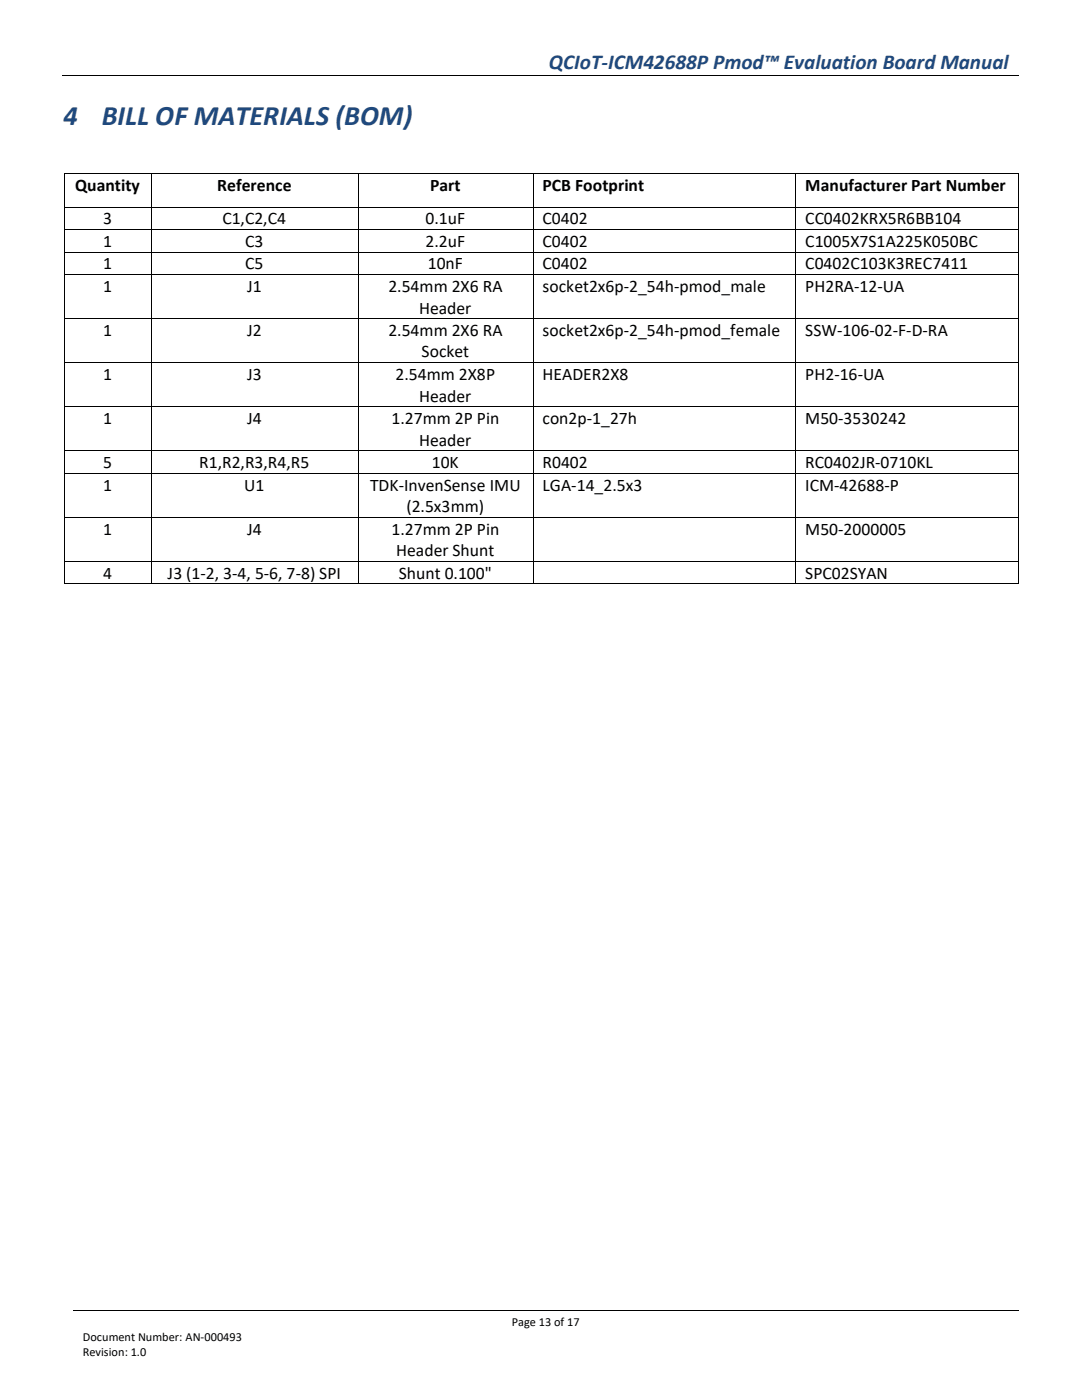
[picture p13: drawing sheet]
<svg xmlns="http://www.w3.org/2000/svg" width="216mm" height="279mm" viewBox="0 0 216 279" stroke-linecap="round" stroke-linejoin="round" font-family="sans-serif">
<defs><g id="words">
<g font-size="5.6" fill="#1f497d">
<text x="12.7" y="24.8">4</text>
<text x="20.3" y="24.8">BILL OF MATERIALS (BOM)</text>
</g>
<text font-size="4.2" fill="#1f497d" x="109.5" y="13.8">QCIoT-ICM42688P Pmod™ Evaluation Board Manual</text>
<g font-size="3.5">
<text x="15" y="38.1">Quantity</text>
<text x="43.4" y="38.1">Reference</text>
<text x="85.8" y="38.1">Part</text>
<text x="108.3" y="38.1">PCB Footprint</text>
<text x="160.7" y="38.1">Manufacturer Part Number</text>
<text x="20.6" y="44.8">3</text>
<text x="44.4" y="44.8">C1,C2,C4</text>
<text x="84.9" y="44.8">0.1uF</text>
<text x="108.3" y="44.8">C0402</text>
<text x="160.7" y="44.8">CC0402KRX5R6BB104</text>
<text x="20.6" y="49.3">1</text>
<text x="20.6" y="53.8">1</text>
<text x="48.9" y="49.3">C3</text>
<text x="48.9" y="53.8">C5</text>
<text x="84.9" y="49.3">2.2uF</text>
<text x="85.4" y="53.8">10nF</text>
<text x="108.3" y="49.3">C0402</text>
<text x="108.3" y="53.8">C0402</text>
<text x="160.7" y="49.3">C1005X7S1A225K050BC</text>
<text x="160.7" y="53.8">C0402C103K3REC7411</text>
<text x="20.6" y="58.3">1</text>
<text x="49.3" y="58.3">J1</text>
<text x="77.5" y="58.3">2.54mm 2X6 RA</text>
<text x="108.3" y="58.3">socket2x6p-2_54h-pmod_male</text>
<text x="160.7" y="58.3">PH2RA-12-UA</text>
<text x="83.6" y="62.6">Header</text>
<text x="20.6" y="67.1">1</text>
<text x="49.3" y="67.1">J2</text>
<text x="77.5" y="67.1">2.54mm 2X6 RA</text>
<text x="84.1" y="71.3">Socket</text>
<text x="108.3" y="67.1">socket2x6p-2_54h-pmod_female</text>
<text x="160.7" y="67.1">SSW-106-02-F-D-RA</text>
<text x="20.6" y="75.8">1</text>
<text x="49.3" y="75.8">J3</text>
<text x="78.9" y="75.8">2.54mm 2X8P</text>
<text x="108.3" y="75.8">HEADER2X8</text>
<text x="160.7" y="75.8">PH2-16-UA</text>
<text x="83.6" y="80.1">Header</text>
<text x="20.6" y="84.6">1</text>
<text x="49.3" y="84.6">J4</text>
<text x="78.1" y="84.6">1.27mm 2P Pin</text>
<text x="83.6" y="89">Header</text>
<text x="108.3" y="84.6">con2p-1_27h</text>
<text x="160.7" y="84.6">M50-3530242</text>
<text x="20.6" y="93.4">5</text>
<text x="39.8" y="93.4">R1,R2,R3,R4,R5</text>
<text x="86.2" y="93.4">10K</text>
<text x="108.3" y="93.4">R0402</text>
<text x="160.7" y="93.4">RC0402JR-0710KL</text>
<text x="20.6" y="97.9">1</text>
<text x="48.7" y="97.9">U1</text>
<text x="73.8" y="97.9">TDK-InvenSense IMU</text>
<text x="108.3" y="97.9">LGA-14_2.5x3</text>
<text x="160.7" y="97.9">ICM-42688-P</text>
<text x="20.6" y="106.7">1</text>
<text x="49.3" y="106.7">J4</text>
<text x="78.1" y="106.7">1.27mm 2P Pin</text>
<text x="81.1" y="102.2">(2.5x3mm)</text>
<text x="160.7" y="106.7">M50-2000005</text>
<text x="79.1" y="111">Header Shunt</text>
<text x="20.6" y="115.5">4</text>
<text x="33.5" y="115.5">J3 (1-2, 3-4, 5-6, 7-8) SPI</text>
<text x="79.6" y="115.5">Shunt 0.100&quot;</text>
<text x="160.7" y="115.5">SPC02SYAN</text>
</g>
<g font-size="2.5">
<text x="16.5" y="267.6">Document Number: AN-000493</text>
<text x="102.1" y="264.6">Page 13 of 17</text>
<text x="16.5" y="270.7">Revision: 1.0</text>
</g>
</g></defs>
<g fill="none" stroke="#000" stroke-width=".2">
<path d="M12.4 15.1h190.8M12.8 34.8v6.4M12.9 34.7h17.2M30.2 34.8v6.4M30.3 34.7h41.1M71.5 34.8v6.4M71.6 34.7h34.7M106.4 34.8v6.4M106.5 34.7h52.2M158.8 34.8v6.4M158.9 34.7h44.2M203.2 34.8v6.4"/>
<path d="M12.8 41.4v4.3M12.8 45.9v4.3M12.8 50.4v4.3M12.8 54.9v8.6M12.9 41.3h17.2M12.9 45.8h17.2M12.9 50.3h17.2M12.9 54.8h17.2M30.2 41.4v4.3M30.2 45.9v4.3M30.2 50.4v4.3M30.2 54.9v8.6"/>
<path d="M30.3 41.3h41.1M30.3 45.8h41.1M30.3 50.3h41.1M30.3 54.8h41.1M71.5 41.4v4.3M71.5 45.9v4.3M71.5 50.4v4.3M71.5 54.9v8.6M71.6 41.3h34.7M71.6 45.8h34.7M71.6 50.3h34.7M71.6 54.8h34.7"/>
<path d="M106.4 41.4v4.3M106.4 45.9v4.3M106.4 50.4v4.3M106.4 54.9v8.6M106.5 41.3h52.2M106.5 45.8h52.2M106.5 50.3h52.2M106.5 54.8h52.2M158.8 41.4v4.3M158.8 45.9v4.3M158.8 50.4v4.3M158.8 54.9v8.6"/>
<path d="M158.9 41.3h44.2M158.9 45.8h44.2M158.9 50.3h44.2M158.9 54.8h44.2M203.2 41.4v4.3M203.2 45.9v4.3M203.2 50.4v4.3M203.2 54.9v8.6M12.8 63.7v8.6M12.8 72.4v8.7M12.9 63.6h17.2M12.9 72.4h17.2"/>
<path d="M30.2 63.7v8.6M30.2 72.4v8.7M30.3 63.6h41.1M30.3 72.4h41.1M71.5 63.7v8.6M71.5 72.4v8.7M71.6 63.6h34.7M71.6 72.4h34.7M106.4 63.7v8.6M106.4 72.4v8.7M106.5 63.6h52.2M106.5 72.4h52.2"/>
<path d="M158.8 63.7v8.6M158.8 72.4v8.7M158.9 63.6h44.2M158.9 72.4h44.2M203.2 63.7v8.6M203.2 72.4v8.7M12.8 81.2v8.7M12.8 90.1v4.2M12.8 94.5v8.6M12.9 81.2h17.2M12.9 90h17.2M12.9 94.4h17.2"/>
<path d="M30.2 81.2v8.7M30.2 90.1v4.2M30.2 94.5v8.6M30.3 81.2h41.1M30.3 90h41.1M30.3 94.4h41.1M71.5 81.2v8.7M71.5 90.1v4.2M71.5 94.5v8.6M71.6 81.2h34.7M71.6 90h34.7M71.6 94.4h34.7"/>
<path d="M106.4 81.2v8.7M106.4 90.1v4.2M106.4 94.5v8.6M106.5 81.2h52.2M106.5 90h52.2M106.5 94.4h52.2M158.8 81.2v8.7M158.8 90.1v4.2M158.8 94.5v8.6M158.9 81.2h44.2M158.9 90h44.2M158.9 94.4h44.2"/>
<path d="M203.2 81.2v8.7M203.2 90.1v4.2M203.2 94.5v8.6M12.8 103.3v8.6M12.8 112.1v4.3M12.9 103.2h17.2M12.9 112h17.2M12.9 116.5h17.2M30.2 103.3v8.6M30.2 112.1v4.3M30.3 103.2h41.1M30.3 112h41.1"/>
<path d="M30.3 116.5h41.1M71.5 103.3v8.6M71.5 112.1v4.3M71.6 103.2h34.7M71.6 112h34.7M71.6 116.5h34.7M106.4 103.3v8.6M106.4 112.1v4.3M106.5 103.2h52.2M106.5 112h52.2M106.5 116.5h52.2M158.8 103.3v8.6"/>
<path d="M158.8 112.1v4.3M158.9 103.2h44.2M158.9 112h44.2M158.9 116.5h44.2M203.2 103.3v8.6M203.2 112.1v4.3M14.6 261.4h188.6"/>
</g>
<g fill="#000">
<path d="M77.4 15h.1v.2h-.1z" fill-rule="evenodd"/>
<path d="M12.7 34.6h.2v.2h-.2z" fill-rule="evenodd"/>
<path d="M12.7 34.6h.2v.2h-.2z" fill-rule="evenodd"/>
<path d="M30.1 34.6h.2v.2h-.2z" fill-rule="evenodd"/>
<path d="M71.4 34.6h.2v.2h-.2z" fill-rule="evenodd"/>
<path d="M106.3 34.6h.2v.2h-.2z" fill-rule="evenodd"/>
<path d="M158.7 34.6h.2v.2h-.2z" fill-rule="evenodd"/>
<path d="M203.1 34.6h.1v.2h-.1z" fill-rule="evenodd"/>
<path d="M203.1 34.6h.1v.2h-.1z" fill-rule="evenodd"/>
<path d="M12.7 41.2h.2v.2h-.2z" fill-rule="evenodd"/>
<path d="M12.7 45.7h.2v.2h-.2z" fill-rule="evenodd"/>
<path d="M12.7 50.2h.2v.2h-.2z" fill-rule="evenodd"/>
<path d="M12.7 54.7h.2v.2h-.2z" fill-rule="evenodd"/>
<path d="M30.1 41.2h.2v.2h-.2z" fill-rule="evenodd"/>
<path d="M30.1 45.7h.2v.2h-.2z" fill-rule="evenodd"/>
<path d="M30.1 50.2h.2v.2h-.2z" fill-rule="evenodd"/>
<path d="M30.1 54.7h.2v.2h-.2z" fill-rule="evenodd"/>
<path d="M71.4 41.2h.2v.2h-.2z" fill-rule="evenodd"/>
<path d="M71.4 45.7h.2v.2h-.2z" fill-rule="evenodd"/>
<path d="M71.4 50.2h.2v.2h-.2z" fill-rule="evenodd"/>
<path d="M71.4 54.7h.2v.2h-.2z" fill-rule="evenodd"/>
<path d="M106.3 41.2h.2v.2h-.2z" fill-rule="evenodd"/>
<path d="M106.3 45.7h.2v.2h-.2z" fill-rule="evenodd"/>
<path d="M106.3 50.2h.2v.2h-.2z" fill-rule="evenodd"/>
<path d="M106.3 54.7h.2v.2h-.2z" fill-rule="evenodd"/>
<path d="M158.7 41.2h.2v.2h-.2z" fill-rule="evenodd"/>
<path d="M158.7 45.7h.2v.2h-.2z" fill-rule="evenodd"/>
<path d="M158.7 50.2h.2v.2h-.2z" fill-rule="evenodd"/>
<path d="M158.7 54.7h.2v.2h-.2z" fill-rule="evenodd"/>
<path d="M203.1 41.2h.1v.2h-.1z" fill-rule="evenodd"/>
<path d="M203.1 45.7h.1v.2h-.1z" fill-rule="evenodd"/>
<path d="M203.1 50.2h.1v.2h-.1z" fill-rule="evenodd"/>
<path d="M203.1 54.7h.1v.2h-.1z" fill-rule="evenodd"/>
<path d="M12.7 63.5h.2v.2h-.2z" fill-rule="evenodd"/>
<path d="M12.7 72.3h.2v.1h-.2z" fill-rule="evenodd"/>
<path d="M30.1 63.5h.2v.2h-.2z" fill-rule="evenodd"/>
<path d="M30.1 72.3h.2v.1h-.2z" fill-rule="evenodd"/>
<path d="M71.4 63.5h.2v.2h-.2z" fill-rule="evenodd"/>
<path d="M71.4 72.3h.2v.1h-.2z" fill-rule="evenodd"/>
<path d="M106.3 63.5h.2v.2h-.2z" fill-rule="evenodd"/>
<path d="M106.3 72.3h.2v.1h-.2z" fill-rule="evenodd"/>
<path d="M158.7 63.5h.2v.2h-.2z" fill-rule="evenodd"/>
<path d="M158.7 72.3h.2v.1h-.2z" fill-rule="evenodd"/>
<path d="M203.1 63.5h.1v.2h-.1z" fill-rule="evenodd"/>
<path d="M203.1 72.3h.1v.1h-.1z" fill-rule="evenodd"/>
<path d="M12.7 81.1h.2v.1h-.2z" fill-rule="evenodd"/>
<path d="M12.7 89.9h.2v.2h-.2z" fill-rule="evenodd"/>
<path d="M12.7 94.3h.2v.2h-.2z" fill-rule="evenodd"/>
<path d="M30.1 81.1h.2v.1h-.2z" fill-rule="evenodd"/>
<path d="M30.1 89.9h.2v.2h-.2z" fill-rule="evenodd"/>
<path d="M30.1 94.3h.2v.2h-.2z" fill-rule="evenodd"/>
<path d="M71.4 81.1h.2v.1h-.2z" fill-rule="evenodd"/>
<path d="M71.4 89.9h.2v.2h-.2z" fill-rule="evenodd"/>
<path d="M71.4 94.3h.2v.2h-.2z" fill-rule="evenodd"/>
<path d="M106.3 81.1h.2v.1h-.2z" fill-rule="evenodd"/>
<path d="M106.3 89.9h.2v.2h-.2z" fill-rule="evenodd"/>
<path d="M106.3 94.3h.2v.2h-.2z" fill-rule="evenodd"/>
<path d="M158.7 81.1h.2v.1h-.2z" fill-rule="evenodd"/>
<path d="M158.7 89.9h.2v.2h-.2z" fill-rule="evenodd"/>
<path d="M158.7 94.3h.2v.2h-.2z" fill-rule="evenodd"/>
<path d="M203.1 81.1h.1v.1h-.1z" fill-rule="evenodd"/>
<path d="M203.1 89.9h.1v.2h-.1z" fill-rule="evenodd"/>
<path d="M203.1 94.3h.1v.2h-.1z" fill-rule="evenodd"/>
<path d="M12.7 103.1h.2v.2h-.2z" fill-rule="evenodd"/>
<path d="M12.7 111.9h.2v.2h-.2z" fill-rule="evenodd"/>
<path d="M12.7 116.4h.2v.2h-.2z" fill-rule="evenodd"/>
<path d="M12.7 116.4h.2v.2h-.2z" fill-rule="evenodd"/>
<path d="M30.1 103.1h.2v.2h-.2z" fill-rule="evenodd"/>
<path d="M30.1 111.9h.2v.2h-.2z" fill-rule="evenodd"/>
<path d="M30.1 116.4h.2v.2h-.2z" fill-rule="evenodd"/>
<path d="M71.4 103.1h.2v.2h-.2z" fill-rule="evenodd"/>
<path d="M71.4 111.9h.2v.2h-.2z" fill-rule="evenodd"/>
<path d="M71.4 116.4h.2v.2h-.2z" fill-rule="evenodd"/>
<path d="M106.3 103.1h.2v.2h-.2z" fill-rule="evenodd"/>
<path d="M106.3 111.9h.2v.2h-.2z" fill-rule="evenodd"/>
<path d="M106.3 116.4h.2v.2h-.2z" fill-rule="evenodd"/>
<path d="M158.7 103.1h.2v.2h-.2z" fill-rule="evenodd"/>
<path d="M158.7 111.9h.2v.2h-.2z" fill-rule="evenodd"/>
<path d="M158.7 116.4h.2v.2h-.2z" fill-rule="evenodd"/>
<path d="M203.1 103.1h.1v.2h-.1z" fill-rule="evenodd"/>
<path d="M203.1 111.9h.1v.2h-.1z" fill-rule="evenodd"/>
<path d="M203.1 116.4h.1v.2h-.1z" fill-rule="evenodd"/>
<path d="M203.1 116.4h.1v.2h-.1z" fill-rule="evenodd"/>
</g>
<use href="#words"/>
</svg>
